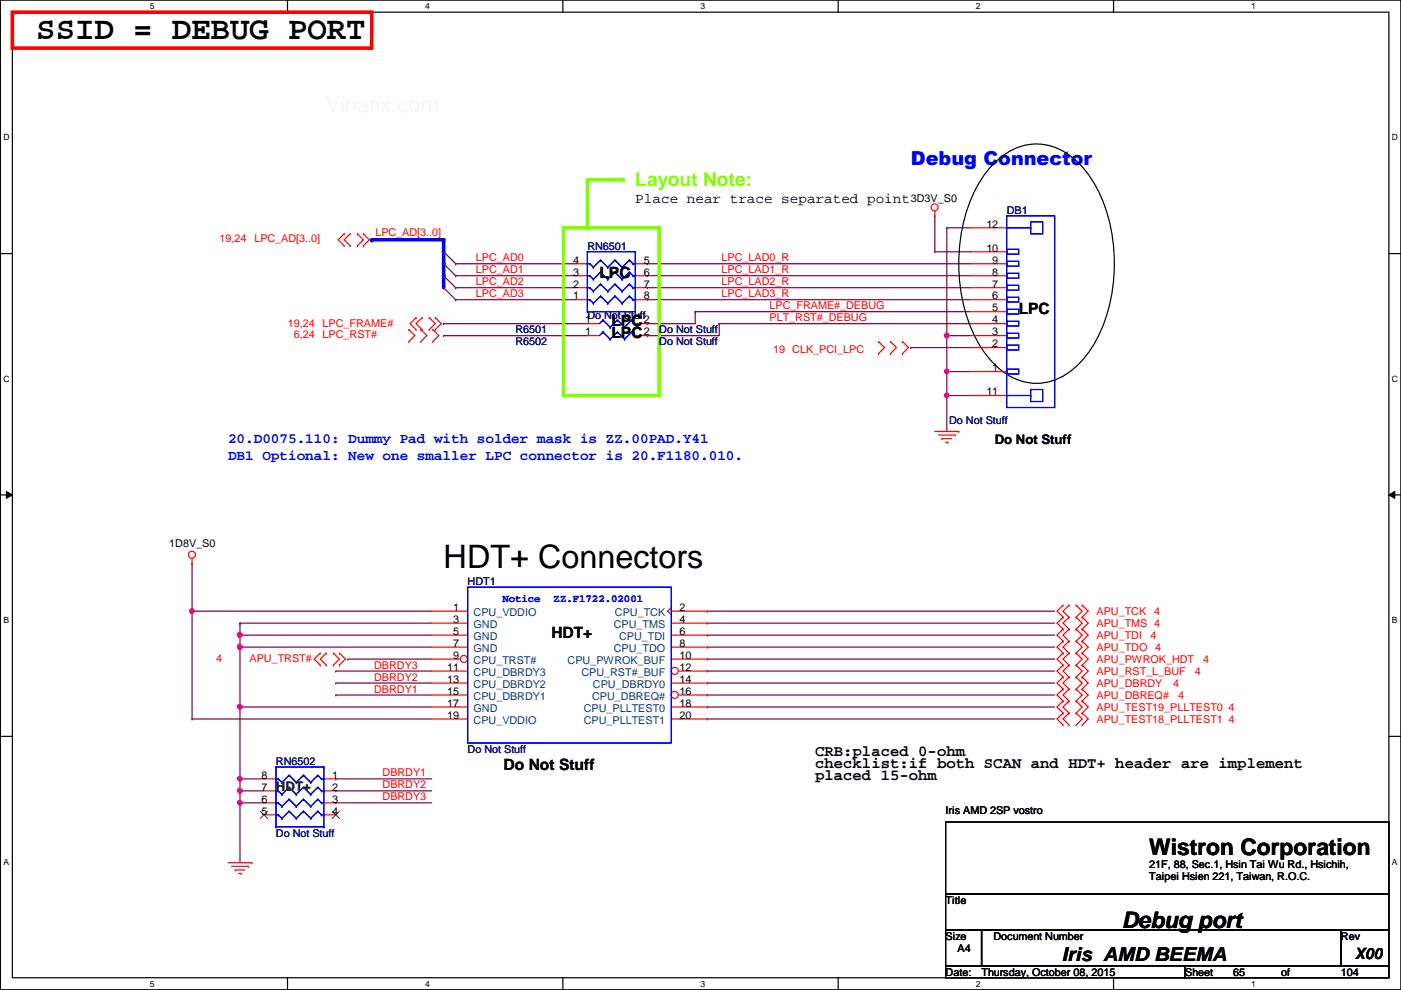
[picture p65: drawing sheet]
<svg xmlns="http://www.w3.org/2000/svg" width="297mm" height="210mm" viewBox="0 0 297 210" stroke-linecap="round" stroke-linejoin="round" font-family="sans-serif">
<defs><g id="words">
<g font-size="6.9">
<text x="7.7" y="8.3">SSID = DEBUG PORT</text>
<text x="94.1" y="120.5">HDT+ Connectors</text>
</g>
<g font-size="4.8">
<text x="243.7" y="181.3">Wistron Corporation</text>
<text x="237.8" y="196.8">Debug port</text>
</g>
<text font-size="4.1" fill="#00f" x="193.1" y="35">Debug Connector</text>
<text font-size="4.1" fill="#80ff00" x="134.7" y="39.4">Layout Note:</text>
<text font-size="4.1" x="225.1" y="203.7">Iris AMD BEEMA</text>
<g font-size="3.3">
<text x="127.1" y="59">LPC</text>
<text x="129.6" y="69.2">LPC</text>
<text x="129.6" y="71.7">LPC</text>
<text x="216" y="66.6">LPC</text>
<text x="116.9" y="135.2">HDT+</text>
<text x="172.8" y="160.2">CRB:placed 0-ohm</text>
<text x="106.8" y="163.2">Do Not Stuff</text>
<text x="172.8" y="162.8">checklist:if both SCAN and HDT+ header are implement</text>
<text x="172.8" y="165.3">placed 15-ohm</text>
<text x="287.4" y="203.2">X00</text>
</g>
<text font-size="3" x="134.7" y="43.1">Place near trace separated point</text>
<g font-size="3" fill="#00f">
<text x="48.3" y="94">20.D0075.110: Dummy Pad with solder mask is ZZ.00PAD.Y41</text>
<text x="48.3" y="97.5">DB1 Optional: New one smaller LPC connector is 20.F1180.010.</text>
</g>
<text font-size="2.8" x="210.9" y="94.1">Do Not Stuff</text>
<text font-size="2.8" fill="#008000" x="58.5" y="167.8">HDT+</text>
<g font-size="2.3">
<text x="193.1" y="42.8">3D3V_S0</text>
<text x="209.1" y="53.3">10</text>
<text x="209.1" y="48.3">12</text>
<text x="121.5" y="58.4">3</text>
<text x="121.5" y="55.9">4</text>
<text x="136.5" y="55.9">5</text>
<text x="136.5" y="58.4">6</text>
<text x="210.4" y="58.4">8</text>
<text x="210.4" y="55.9">9</text>
<text x="121.5" y="63.5">1</text>
<text x="121.5" y="61">2</text>
<text x="136.5" y="61">7</text>
<text x="136.5" y="63.5">8</text>
<text x="210.4" y="63.5">6</text>
<text x="210.4" y="61">7</text>
<text x="124" y="68.6">1</text>
<text x="124" y="71.1">1</text>
<text x="136.5" y="68.6">2</text>
<text x="136.5" y="71.1">2</text>
<text x="210.4" y="71.1">3</text>
<text x="210.4" y="68.6">4</text>
<text x="210.4" y="66">5</text>
<text x="210.4" y="73.7">2</text>
<text x="209.1" y="83.8">11</text>
<text x="210.4" y="78.7">1</text>
<text x="35.9" y="115.9">1D8V_S0</text>
<text x="96.1" y="129.5">1</text>
<text x="144.1" y="129.5">2</text>
<text x="96.1" y="132.1">3</text>
<text x="96.1" y="134.6">5</text>
<text x="96.1" y="137.2">7</text>
<text x="144.1" y="137.2">8</text>
<text x="144.1" y="134.6">6</text>
<text x="144.1" y="132.1">4</text>
<text x="94.8" y="142.2">11</text>
<text x="96.1" y="139.7">9</text>
<text x="144.1" y="142.2">12</text>
<text x="144.1" y="139.7">10</text>
<text x="94.8" y="144.8">13</text>
<text x="94.8" y="147.3">15</text>
<text x="94.8" y="149.9">17</text>
<text x="144.1" y="149.9">18</text>
<text x="144.1" y="147.3">16</text>
<text x="144.1" y="144.8">14</text>
<text x="94.8" y="152.4">19</text>
<text x="144.1" y="152.4">20</text>
<text x="55.5" y="167.6">7</text>
<text x="55.5" y="165.1">8</text>
<text x="70.4" y="165.1">1</text>
<text x="70.4" y="167.6">2</text>
<text x="55.5" y="172.7">5</text>
<text x="55.5" y="170.2">6</text>
<text x="70.4" y="170.2">3</text>
<text x="70.4" y="172.7">4</text>
<text x="200.5" y="172.6">Iris AMD 2SP vostro</text>
<text x="243.7" y="184">21F, 88, Sec.1, Hsin Tai Wu Rd., Hsichih,</text>
<text x="200.5" y="191.6">Title</text>
<text x="243.7" y="186.6">Taipei Hsien 221, Taiwan, R.O.C.</text>
<text x="200.5" y="199.2">Size</text>
<text x="203" y="201.8">A4</text>
<text x="210.6" y="199.2">Document Number</text>
<text x="284.3" y="199.2">Rev</text>
<text x="200.5" y="206.8">Date:</text>
<text x="208.1" y="206.8">Thursday, October 08, 2015</text>
<text x="251.3" y="206.8">Sheet</text>
<text x="261.4" y="206.8">65</text>
<text x="271.6" y="206.8">of</text>
<text x="284.3" y="206.8">104</text>
</g>
<g font-size="2.3" fill="#000080">
<text x="213.4" y="45.3">DB1</text>
<text x="124.5" y="52.9">RN6501</text>
<text x="109.3" y="70.7">R6501</text>
<text x="124.5" y="67.6">Do Not Stuff</text>
<text x="139.8" y="70.7">Do Not Stuff</text>
<text x="109.3" y="73.2">R6502</text>
<text x="139.8" y="73.2">Do Not Stuff</text>
<text x="201.2" y="90">Do Not Stuff</text>
<text x="99.1" y="124">HDT1</text>
<text x="99.1" y="159.6">Do Not Stuff</text>
<text x="58.5" y="162.1">RN6502</text>
<text x="58.5" y="177.4">Do Not Stuff</text>
</g>
<g font-size="2.3" fill="#f00">
<text x="46.6" y="51.4">19,24</text>
<text x="53.9" y="51.4">LPC_AD[3..0]</text>
<text x="79.6" y="50.1">LPC_AD[3..0]</text>
<text x="100.9" y="55.4">LPC_AD0</text>
<text x="100.9" y="58">LPC_AD1</text>
<text x="153" y="58">LPC_LAD1_R</text>
<text x="153" y="55.4">LPC_LAD0_R</text>
<text x="100.9" y="63">LPC_AD3</text>
<text x="100.9" y="60.5">LPC_AD2</text>
<text x="153" y="63">LPC_LAD3_R</text>
<text x="153" y="60.5">LPC_LAD2_R</text>
<text x="163.1" y="65.6">LPC_FRAME#_DEBUG</text>
<text x="61" y="69.4">19,24</text>
<text x="62.3" y="71.7">6,24</text>
<text x="68.4" y="71.7">LPC_RST#</text>
<text x="68.4" y="69.4">LPC_FRAME#</text>
<text x="163.1" y="68.1">PLT_RST#_DEBUG</text>
<text x="163.9" y="74.8">19 CLK_PCI_LPC</text>
<text x="232.5" y="130.4">APU_TCK</text>
<text x="244.7" y="130.4">4</text>
<text x="232.5" y="132.9">APU_TMS 4</text>
<text x="232.5" y="135.5">APU_TDI</text>
<text x="243.9" y="135.5">4</text>
<text x="45.8" y="140.3">4</text>
<text x="52.9" y="140.3">APU_TRST#</text>
<text x="79.3" y="141.8">DBRDY3</text>
<text x="232.5" y="138">APU_TDO</text>
<text x="232.5" y="140.5">APU_PWROK_HDT</text>
<text x="232.5" y="143.1">APU_RST_L_BUF</text>
<text x="244.9" y="138">4</text>
<text x="253.3" y="143.1">4</text>
<text x="255.1" y="140.5">4</text>
<text x="79.3" y="144.3">DBRDY2</text>
<text x="79.3" y="146.9">DBRDY1</text>
<text x="232.5" y="148.2">APU_DBREQ#</text>
<text x="232.5" y="145.6">APU_DBRDY</text>
<text x="248.7" y="145.6">4</text>
<text x="249.8" y="148.2">4</text>
<text x="232.5" y="150.7">APU_TEST19_PLLTEST0 4</text>
<text x="232.5" y="153.2">APU_TEST18_PLLTEST1 4</text>
<text x="81.1" y="164.6">DBRDY1</text>
<text x="81.1" y="167.2">DBRDY2</text>
<text x="81.1" y="169.7">DBRDY3</text>
</g>
<g font-size="2.3" fill="#004080">
<text x="100.4" y="130.6">CPU_VDDIO</text>
<text x="130.4" y="130.6">CPU_TCK</text>
<text x="100.4" y="133.2">GND</text>
<text x="100.4" y="135.7">GND</text>
<text x="130.1" y="133.2">CPU_TMS</text>
<text x="131.3" y="135.7">CPU_TDI</text>
<text x="100.4" y="138.3">GND</text>
<text x="100.4" y="140.8">CPU_TRST#</text>
<text x="100.4" y="143.3">CPU_DBRDY3</text>
<text x="120.4" y="140.8">CPU_PWROK_BUF</text>
<text x="123.3" y="143.3">CPU_RST#_BUF</text>
<text x="130.1" y="138.3">CPU_TDO</text>
<text x="100.4" y="145.9">CPU_DBRDY2</text>
<text x="100.4" y="148.4">CPU_DBRDY1</text>
<text x="125.6" y="148.4">CPU_DBREQ#</text>
<text x="125.7" y="145.9">CPU_DBRDY0</text>
<text x="100.4" y="151">GND</text>
<text x="100.4" y="153.5">CPU_VDDIO</text>
<text x="123.8" y="153.5">CPU_PLLTEST1</text>
<text x="123.8" y="151">CPU_PLLTEST0</text>
</g>
<g font-size="2.3" fill="#00f">
<text x="106.5" y="127.6">Notice</text>
<text x="117.4" y="127.6">ZZ.F1722.02001</text>
</g>
<g font-size="1.8">
<text x="31.8" y="1.9">5</text>
<text x="90.1" y="1.9">4</text>
<text x="148.5" y="1.9">3</text>
<text x="206.9" y="1.9">2</text>
<text x="265.3" y="1.9">1</text>
<text x=".7" y="29.8">D</text>
<text x="295.1" y="29.8">D</text>
<text x=".7" y="80.9">C</text>
<text x="295.1" y="80.9">C</text>
<text x=".7" y="132.1">B</text>
<text x="295.1" y="132.1">B</text>
<text x=".7" y="183.3">A</text>
<text x="295.1" y="183.3">A</text>
<text x="31.8" y="209.2">5</text>
<text x="90.1" y="209.2">4</text>
<text x="148.5" y="209.2">3</text>
<text x="206.9" y="209.2">2</text>
<text x="265.3" y="209.2">1</text>
</g>
</g></defs>
<path d="M.1 0h296.9v209.8h-296.9zM2.6 2.6h291.9v204.7h-291.9z" fill="none" stroke="#000" stroke-width=".25"/>
<g fill="#fff">
<path d="M31.8 .3h1v2h-1z"/>
<path d="M31.8 207.6h1v1.9h-1z"/>
</g>
<path d="M61 0v2.6M61 207.3v2.5" fill="none" stroke="#000" stroke-width=".25"/>
<g fill="#fff">
<path d="M90.1 .3h1v2h-1z"/>
<path d="M90.1 207.6h1v1.9h-1z"/>
</g>
<path d="M119.3 0v2.6M119.3 207.3v2.5" fill="none" stroke="#000" stroke-width=".25"/>
<g fill="#fff">
<path d="M148.5 .3h1v2h-1z"/>
<path d="M148.5 207.6h1v1.9h-1z"/>
</g>
<path d="M177.7 0v2.6M177.7 207.3v2.5" fill="none" stroke="#000" stroke-width=".25"/>
<g fill="#fff">
<path d="M206.9 .3h1v2h-1z"/>
<path d="M206.9 207.6h1v1.9h-1z"/>
</g>
<path d="M236.1 0v2.6M236.1 207.3v2.5" fill="none" stroke="#000" stroke-width=".25"/>
<g fill="#fff">
<path d="M265.3 .3h.9v2h-.9z"/>
<path d="M265.3 207.6h.9v1.9h-.9z"/>
<path d="M.7 28.2h1.3v1.9h-1.3z"/>
<path d="M295.1 28.2h1.3v1.9h-1.3z"/>
<path d="M.7 79.3h1.3v2h-1.3z"/>
<path d="M295.1 79.3h1.3v2h-1.3z"/>
</g>
<path d="M.1 53.8h2.5M294.5 53.8h2.5" fill="none" stroke="#000" stroke-width=".25"/>
<g fill="#fff">
<path d="M.7 130.5h1.2v2h-1.2z"/>
<path d="M295.1 130.5h1.2v2h-1.2z"/>
</g>
<path d="M.1 104.9h2.5M294.5 104.9h2.5" fill="none" stroke="#000" stroke-width=".25"/>
<path d="M1.4 104.2l1.2 .7-1.2 .8zM294.5 104.9l1.2-.7v1.5z" fill="#000"/>
<path d="M1.4 104.2l1.2 .7-1.2 .8zM294.5 104.9l1.2-.7v1.5z" fill="none" stroke="#000" stroke-width=".21"/>
<g fill="#fff">
<path d="M.7 181.7h1.2v2h-1.2z"/>
<path d="M295.1 181.7h1.2v2h-1.2z"/>
</g>
<path d="M.1 156.1h2.5M294.5 156.1h2.5" fill="none" stroke="#000" stroke-width=".25"/>
<g fill="none" stroke="#800040" stroke-width=".25">
<path d="M96.6 55.9h.1M96.6 55.9h25.4M137.2 63.5h.1M137.2 68.6h.1M137.2 63.5h68.6M147.4 66.1h.1M147.4 66.1v2.5h-10.2M147.4 66.1h58.4M152.5 68.6h.1M152.5 68.6h53.3M193.1 73.7h.1M193.1 73.7h12.7"/>
<path d="M200.7 71.2h.1M200.7 71.2h5.1M200.7 71.2v7.6"/>
</g>
<path d="M94.1 53.4v2.5" fill="none" stroke="#00f" stroke-width=".76"/>
<circle cx="94.1" cy="53.4" r=".38" fill="#00f"/>
<path d="M137.2 71.2h.1M137.2 71.2h15.3" fill="none" stroke="#800040" stroke-width=".25"/>
<path d="M78.8 50.8h15.3" fill="none" stroke="#00f" stroke-width=".76"/>
<circle cx="78.8" cy="50.8" r=".38" fill="#00f"/>
<path d="M198.2 53.4h.1M198.2 45.8h.1M198.2 53.4h7.6M198.2 45.8v7.6M94.1 68.6h.1M94.1 71.2h.1M94.1 68.6h30.4M94.1 71.2h30.4M152.5 68.6h.1M152.5 68.6v2.6" fill="none" stroke="#800040" stroke-width=".25"/>
<path d="M94.1 58.5v2.5" fill="none" stroke="#00f" stroke-width=".76"/>
<circle cx="94.1" cy="58.5" r=".38" fill="#00f"/>
<g fill="none" stroke="#800040" stroke-width=".25">
<path d="M96.6 58.5h.1M96.6 58.5h25.4M137.2 58.5h.1M137.2 55.9h.1M137.2 58.5h68.6M137.2 55.9h68.6M96.6 63.5h.1M96.6 61h.1M96.6 63.5h25.4M96.6 61h25.4M137.2 61h.1M137.2 61h68.6"/>
<path d="M200.7 83.9h.1M200.7 83.9v7.6"/>
</g>
<circle cx="200.7" cy="83.8" r=".49" fill="#f0f"/>
<circle cx="200.7" cy="83.8" r=".49" fill="none" stroke="#f0f" stroke-width=".25"/>
<path d="M50.9 167.7h.1M50.9 165.1h.1M50.9 167.7h5.1M50.9 165.1v2.6M71.2 170.2h.1M71.2 170.2h20.3" fill="none" stroke="#800040" stroke-width=".25"/>
<circle cx="50.9" cy="165.1" r=".49" fill="#f0f"/>
<circle cx="50.9" cy="165.1" r=".49" fill="none" stroke="#f0f" stroke-width=".25"/>
<g fill="none" stroke="#800040" stroke-width=".25">
<path d="M40.7 129.6h.1M40.7 129.6h50.8M50.9 132.1h.1M50.9 137.2h.1M50.9 132.1v2.6M50.9 137.2v12.7M149.9 139.7h.1M149.9 134.7h.1M149.9 139.7h73.7M149.9 134.7h73.7M149.9 142.3h.1M149.9 142.3h73.7"/>
<path d="M71.2 165.1h.1M71.2 167.7h.1M71.2 165.1h20.3M71.2 167.7h20.3"/>
</g>
<circle cx="50.9" cy="137.2" r=".49" fill="#f0f"/>
<circle cx="50.9" cy="137.2" r=".49" fill="none" stroke="#f0f" stroke-width=".25"/>
<path d="M40.7 119.4h.1M40.7 119.4v10.2M50.9 134.7h.1M50.9 134.7h40.6M50.9 134.7v2.5M71.2 142.3h.1M71.2 142.3h20.3M149.9 144.8h.1M149.9 144.8h73.7" fill="none" stroke="#800040" stroke-width=".25"/>
<circle cx="50.9" cy="134.6" r=".49" fill="#f0f"/>
<circle cx="50.9" cy="134.6" r=".49" fill="none" stroke="#f0f" stroke-width=".25"/>
<path d="M40.7 129.6h.1M40.7 129.6v22.8M73.7 139.7h.1M73.7 139.7h17.8" fill="none" stroke="#800040" stroke-width=".25"/>
<circle cx="40.7" cy="129.6" r=".49" fill="#f0f"/>
<circle cx="40.7" cy="129.6" r=".49" fill="none" stroke="#f0f" stroke-width=".25"/>
<g fill="none" stroke="#800040" stroke-width=".25">
<path d="M50.9 137.2h.1M50.9 137.2h40.6M149.9 137.2h.1M149.9 129.6h.1M149.9 137.2h73.7M149.9 129.6h73.7M71.2 144.8h.1M71.2 144.8h20.3M149.9 147.4h.1M149.9 152.4h.1M149.9 147.4h73.7M149.9 152.4h73.7"/>
<path d="M50.9 170.2h.1M50.9 170.2v12.7"/>
</g>
<circle cx="50.9" cy="170.2" r=".49" fill="#f0f"/>
<circle cx="50.9" cy="170.2" r=".49" fill="none" stroke="#f0f" stroke-width=".25"/>
<g fill="none" stroke="#800040" stroke-width=".25">
<path d="M50.9 132.1h.1M50.9 132.1h40.6M149.9 132.1h.1M149.9 132.1h73.7M40.7 152.4h.1M40.7 152.4h50.8M50.9 149.9h.1M50.9 149.9h40.6M50.9 149.9v15.2M71.2 147.4h.1M71.2 147.4h20.3M149.9 149.9h.1"/>
<path d="M149.9 149.9h73.7M50.9 165.1h.1M50.9 165.1h5.1"/>
</g>
<circle cx="50.9" cy="149.9" r=".49" fill="#f0f"/>
<circle cx="50.9" cy="149.9" r=".49" fill="none" stroke="#f0f" stroke-width=".25"/>
<path d="M50.9 170.2h.1M50.9 167.7h.1M50.9 170.2h5.1M50.9 167.7v2.5" fill="none" stroke="#800040" stroke-width=".25"/>
<circle cx="50.9" cy="167.7" r=".49" fill="#f0f"/>
<circle cx="50.9" cy="167.7" r=".49" fill="none" stroke="#f0f" stroke-width=".25"/>
<path d="M94.1 50.8v2.6" fill="none" stroke="#00f" stroke-width=".76"/>
<circle cx="94.1" cy="50.8" r=".38" fill="#00f"/>
<path d="M94.1 55.9v2.6" fill="none" stroke="#00f" stroke-width=".76"/>
<circle cx="94.1" cy="55.9" r=".38" fill="#00f"/>
<path d="M200.7 48.3h.1M200.7 48.3h5.1M200.7 48.3v22.9M200.7 78.8h.1M200.7 71.2h.1M200.7 78.8h5.1" fill="none" stroke="#800040" stroke-width=".25"/>
<circle cx="200.7" cy="71.1" r=".49" fill="#f0f"/>
<circle cx="200.7" cy="71.1" r=".49" fill="none" stroke="#f0f" stroke-width=".25"/>
<path d="M200.7 78.8h.1M200.7 78.8v5.1M200.7 83.9h.1M200.7 83.9h5.1" fill="none" stroke="#800040" stroke-width=".25"/>
<circle cx="200.7" cy="78.8" r=".49" fill="#f0f"/>
<circle cx="200.7" cy="78.8" r=".49" fill="none" stroke="#f0f" stroke-width=".25"/>
<g fill="none" stroke="#f00" stroke-width=".25">
<path d="M73 52.1h.1M73 49.6h.1M73 49.6l-1.3 1.2 1.3 1.3M74.2 49.6h.1M74.2 52.1h.1M74.2 49.6l-1.2 1.2 1.2 1.3M75.8 52.1h.1M75.8 49.6h.1M75.8 49.6l1.2 1.2-1.2 1.3M77 52.1h.1M77 49.6h.1M77 49.6l1.3 1.2-1.3 1.3"/>
<path d="M198.2 45.8h.1M198.2 44.7v1.1M86.7 72.4h.1M86.7 69.9h.1M86.7 69.9l1.3 1.3-1.3 1.2M88.2 69.9h.1M88.2 67.4h.1M88.2 67.4l-1.3 1.2 1.3 1.3M89.2 69.9h.1M89.2 72.4h.1M89.2 69.9l1.3 1.3-1.3 1.2M89.5 69.9h.1"/>
<path d="M89.5 67.4h.1M89.5 67.4l-1.3 1.2 1.3 1.3M91 67.4h.1M91 69.9h.1M91 67.4l1.3 1.2-1.3 1.3M91.8 72.4h.1M91.8 69.9h.1M91.8 69.9l1.2 1.3-1.2 1.2M92.3 69.9h.1M92.3 67.4h.1M92.3 67.4l1.3 1.2-1.3 1.3M186.3 75h.1"/>
<path d="M186.3 72.4h.1M186.3 72.4l1.2 1.3-1.2 1.3M188.8 72.4h.1M188.8 75h.1M188.8 72.4l1.3 1.3-1.3 1.3M191.3 75h.1M191.3 72.4h.1M191.3 72.4l1.3 1.3-1.3 1.3M198.2 91.5h5.1M199 92.2h3.5M199.7 93h.1M199.7 93h2.1"/>
<path d="M200.5 93.8h.5M201 93.8h.1M202.5 92.2h.1M203.3 91.5h.1M40.7 119.4h.1M40.7 118.4v1M67.9 138.5h.1M67.9 138.5l-1.3 1.2 1.3 1.3M69.2 138.5h.1M69.2 138.5l-1.3 1.2 1.3 1.3M70.7 138.5h.1M70.7 138.5l1.3 1.2-1.3 1.3"/>
<path d="M72 138.5h.1M72 138.5l1.2 1.2-1.2 1.3M225.4 138.5h.1M225.4 135.9h.1M225.4 130.9h.1M225.4 128.3h.1M225.4 133.4h.1M225.4 135.9l-1.3 1.3 1.3 1.3M225.4 138.5l-1.3 1.2 1.3 1.3M225.4 128.3l-1.3 1.3 1.3 1.3M225.4 130.9l-1.3 1.2 1.3 1.3M225.4 133.4l-1.3 1.3 1.3 1.2"/>
<path d="M226.6 138.5h.1M226.6 135.9h.1M226.6 130.9h.1M226.6 128.3h.1M226.6 133.4h.1M226.6 135.9l-1.2 1.3 1.2 1.3M226.6 138.5l-1.2 1.2 1.2 1.3M226.6 128.3l-1.2 1.3 1.2 1.3M226.6 130.9l-1.2 1.2 1.2 1.3M226.6 133.4l-1.2 1.3 1.2 1.2M228.2 135.9h.1M228.2 138.5h.1"/>
<path d="M228.2 128.3h.1M228.2 130.9h.1M228.2 133.4h.1M228.2 135.9l1.2 1.3-1.2 1.3M228.2 138.5l1.2 1.2-1.2 1.3M228.2 128.3l1.2 1.3-1.2 1.3M228.2 130.9l1.2 1.2-1.2 1.3M228.2 133.4l1.2 1.3-1.2 1.2M229.4 138.5h.1M229.4 135.9h.1M229.4 130.9h.1M229.4 128.3h.1"/>
<path d="M229.4 133.4h.1M229.4 135.9l1.3 1.3-1.3 1.3M229.4 138.5l1.3 1.2-1.3 1.3M229.4 128.3l1.3 1.3-1.3 1.3M229.4 130.9l1.3 1.2-1.3 1.3M229.4 133.4l1.3 1.3-1.3 1.2M67.9 141h.1M69.2 141h.1M70.7 141h.1M72 141h.1M225.4 151.2h.1M225.4 148.6h.1"/>
<path d="M225.4 153.7h.1M225.4 141h.1M225.4 143.6h.1M225.4 146.1h.1M225.4 148.6l-1.3 1.3 1.3 1.3M225.4 151.2l-1.3 1.2 1.3 1.3M225.4 141l-1.3 1.3 1.3 1.3M225.4 146.1l-1.3 1.3 1.3 1.2M225.4 143.6l-1.3 1.2 1.3 1.3M226.6 151.2h.1M226.6 148.6h.1M226.6 153.7h.1"/>
<path d="M226.6 141h.1M226.6 143.6h.1M226.6 146.1h.1M226.6 148.6l-1.2 1.3 1.2 1.3M226.6 151.2l-1.2 1.2 1.2 1.3M226.6 141l-1.2 1.3 1.2 1.3M226.6 146.1l-1.2 1.3 1.2 1.2M226.6 143.6l-1.2 1.2 1.2 1.3M228.2 148.6h.1M228.2 151.2h.1M228.2 153.7h.1M228.2 141h.1"/>
<path d="M228.2 143.6h.1M228.2 146.1h.1M228.2 148.6l1.2 1.3-1.2 1.3M228.2 151.2l1.2 1.2-1.2 1.3M228.2 141l1.2 1.3-1.2 1.3M228.2 146.1l1.2 1.3-1.2 1.2M228.2 143.6l1.2 1.2-1.2 1.3M229.4 151.2h.1M229.4 148.6h.1M229.4 153.7h.1M229.4 141h.1M229.4 143.6h.1"/>
<path d="M229.4 146.1h.1M229.4 148.6l1.3 1.3-1.3 1.3M229.4 151.2l1.3 1.2-1.3 1.3M229.4 141l1.3 1.3-1.3 1.3M229.4 146.1l1.3 1.3-1.3 1.2M229.4 143.6l1.3 1.2-1.3 1.3M48.3 182.9h5.1M49.1 183.7h3.6M49.9 184.4h.1M49.9 184.4h2M50.6 185.2h.5M51.1 185.2h.1"/>
<path d="M52.7 183.7h.1M53.4 182.9h.1"/>
<circle cx="198.2" cy="44" r=".75"/>
<circle cx="40.7" cy="117.6" r=".75"/>
</g>
<path d="M94.1 53.4l2.5 2.5M94.1 55.9l2.5 2.6M94.1 58.5l2.5 2.5M96.6 55.9h.1M96.6 58.5h.1M94.1 61l2.5 2.5M96.6 61h.1M96.6 63.5h.1" fill="none" stroke="#800040" stroke-width=".25"/>
<path d="M200.5 174.3h94v15.2h-94zM200.5 189.5h94v7.6h-94zM200.5 197.1h7.6v7.7h-7.6zM208.1 197.1h76.2v7.7h-76.2zM284.3 197.1h10.2v7.7h-10.2zM200.5 204.8h50.8v2.5h-50.8zM251.3 204.8h43.2v2.5h-43.2z" fill="none" stroke="#000" stroke-width=".25"/>
<path d="M2.6 2.6h76.2v7.6h-76.2z" fill="none" stroke="#f00" stroke-width=".76"/>
<path d="M124.5 38.1v10.2M119.5 48.3h20.3v35.6h-20.3z" fill="none" stroke="#80ff00" stroke-width=".76"/>
<circle cx="124.5" cy="48.3" r=".38" fill="#80ff00"/>
<path d="M124.5 38.1h7.7" fill="none" stroke="#80ff00" stroke-width=".76"/>
<circle cx="132.2" cy="38.1" r=".38" fill="#80ff00"/>
<path d="M210.7 34.7a11.8 11.8 0 0 1 14.5-2.8 22.1 22.1 0 0 1 9.6 13.6 36.3 36.3 0 0 1-2.9 27.6 15.7 15.7 0 0 1-10.7 8.1 12.7 12.7 0 0 1-11.6-5.3 32.7 32.7 0 0 1-6.3-22.2 30 30 0 0 1 7.4-19z" fill="none" stroke="#000" stroke-width=".25"/>
<g fill="none" stroke="#f00" stroke-width=".25">
<path d="M122 58.5h2.5M122 55.9h2.5M134.7 58.5h2.5M134.7 55.9h2.5M205.8 58.5h7.6M205.8 55.9h7.6M205.8 53.4h7.6M205.8 48.3h7.6M122 63.5h2.5M122 61h2.5M124.5 71.2h2.6M124.5 68.6h2.6"/>
<path d="M134.7 71.2h2.5M134.7 68.6h2.5M134.7 63.5h2.5M134.7 61h2.5M205.8 78.8h7.6M205.8 73.7h7.6M205.8 71.2h7.6M205.8 68.6h7.6M205.8 66.1h7.6M205.8 63.5h7.6M205.8 61h7.6M205.8 83.9h7.6"/>
<path d="M91.5 129.6h7.6M91.5 132.1h7.6M91.5 134.7h7.6M91.5 137.2h7.6M56 165.1h2.5M56 167.7h2.5M56 170.2h2.5M56 172.8h2.5M68.7 165.1h2.5M68.7 167.7h2.5M68.7 170.2h2.5M68.7 172.8h2.5"/>
</g>
<g fill="none" stroke="#00f" stroke-width=".25">
<path d="M124.5 55.9h.1M124.5 53.4h.1M124.5 58.5h.5M124.5 55.9h.5M124.5 53.4h10.2M124.5 53.4v12.7M125 58.5h.1M125 55.9h.1M125 58.5l.8 .7M125 55.9l.8 .8M125.8 59.2h.1M125.8 56.7h.1"/>
<path d="M127.3 57.7h.1M127.3 55.2h.1M127.3 57.7l-1.5 1.5M127.3 57.7l1.6 1.5M127.3 55.2l1.6 1.5M127.3 55.2l-1.5 1.5M128.9 59.2h.1M128.9 56.7h.1M130.4 57.7h.1M130.4 55.2h.1M130.4 57.7l-1.5 1.5M130.4 57.7l1.5 1.5"/>
<path d="M130.4 55.2l1.5 1.5M130.4 55.2l-1.5 1.5M131.9 59.2h.1M131.9 56.7h.1M133.4 57.7h.1M133.4 55.2h.1M133.4 57.7l-1.5 1.5M133.4 57.7l.8 .8M133.4 55.2l.8 .7M133.4 55.2l-1.5 1.5M134.2 58.5h.1M134.2 55.9h.1"/>
<path d="M134.2 58.5h.5M134.2 55.9h.5M134.7 58.5h.1M134.7 53.4h.1M134.7 53.4v12.7M213.4 58h2.6v1h-2.6zM213.4 55.4h2.6v1h-2.6zM213.4 52.9h2.6v1h-2.6zM213.4 45.8h10.2v40.6h-10.2zM213.4 48.3h5.1M218.5 47h2.6v2.6h-2.6zM218.5 48.3h.1"/>
<path d="M124.5 61h.1M124.5 66.1h.1M124.5 63.5h.5M124.5 61h.5M124.5 66.1h10.2M125 63.5h.1M125 61h.1M125 63.5l.8 .8M125 61l.8 .8M125.8 64.3h.1M125.8 61.8h.1M127.3 62.8h.1"/>
<path d="M127.3 60.2h.1M127.3 62.8l-1.5 1.5M127.3 62.8l1.6 1.5M127.3 60.2l1.6 1.6M127.3 60.2l-1.5 1.6M127.8 67.9h.1M127.8 70.4h.1M127.8 67.9l-.7 .7M127.8 67.9l1.6 1.5M127.8 70.4l-.7 .8M127.8 70.4l1.6 1.5M128.9 64.3h.1"/>
<path d="M128.9 61.8h.1M129.4 69.4h.1M129.4 71.9h.1M130.4 62.8h.1M130.4 60.2h.1M130.4 62.8l-1.5 1.5M130.4 62.8l1.5 1.5M130.4 60.2l1.5 1.6M130.4 60.2l-1.5 1.6M130.9 67.9h.1M130.9 70.4h.1M130.9 67.9l-1.5 1.5"/>
<path d="M130.9 67.9l1.5 1.5M130.9 70.4l-1.5 1.5M130.9 70.4l1.5 1.5M131.9 64.3h.1M131.9 61.8h.1M132.4 69.4h.1M132.4 71.9h.1M133.4 62.8h.1M133.4 60.2h.1M133.4 62.8l-1.5 1.5M133.4 62.8l.8 .7M133.4 60.2l.8 .8"/>
<path d="M133.4 60.2l-1.5 1.6M133.9 67.9h.1M133.9 70.4h.1M133.9 67.9l-1.5 1.5M133.9 67.9l.8 .7M133.9 70.4l-1.5 1.5M133.9 70.4l.8 .8M134.2 63.5h.1M134.2 61h.1M134.2 63.5h.5M134.2 61h.5M134.7 63.5h.1"/>
<path d="M134.7 66.1h.1M134.7 68.6h.1M134.7 71.2h.1M213.4 78.3h2.6v1h-2.6zM213.4 73.2h2.6v1h-2.6zM213.4 70.7h2.6v1h-2.6zM213.4 68.1h2.6v1h-2.6zM213.4 65.6h2.6v1h-2.6zM213.4 63h2.6v1.1h-2.6zM213.4 60.5h2.6v1h-2.6zM213.4 83.9h5.1M218.5 82.6h2.6v2.5h-2.6z"/>
<path d="M218.5 83.9h.1M58.5 165.1h.1M58.5 170.2h.1M58.5 175.3h.1M58.5 162.6h.1M58.5 165.1h.5M58.5 167.7h.5M58.5 170.2h.5M58.5 172.8h.5M58.5 175.3h10.2M58.5 162.6v12.7M58.5 162.6h10.2"/>
<path d="M59 165.1h.1M59 167.7h.1M59 170.2h.1M59 172.8h.1M59 165.1l.8 .8M59 167.7l.8 .7M59 170.2l.8 .8M59 172.8l.8 .7M59.8 165.9h.1M59.8 168.4h.1M59.8 171h.1M59.8 173.5h.1"/>
<path d="M61.3 164.4h.1M61.3 166.9h.1M61.3 169.5h.1M61.3 172h.1M61.3 164.4l1.5 1.5M61.3 164.4l-1.5 1.5M61.3 166.9l-1.5 1.5M61.3 166.9l1.5 1.5M61.3 169.5l1.5 1.5M61.3 169.5l-1.5 1.5M61.3 172l-1.5 1.5M61.3 172l1.5 1.5"/>
<path d="M62.8 165.9h.1M62.8 168.4h.1M62.8 171h.1M62.8 173.5h.1M64.3 164.4h.1M64.3 166.9h.1M64.3 169.5h.1M64.3 172h.1M64.3 164.4l1.6 1.5M64.3 164.4l-1.5 1.5M64.3 166.9l-1.5 1.5M64.3 166.9l1.6 1.5"/>
<path d="M64.3 169.5l1.6 1.5M64.3 169.5l-1.5 1.5M64.3 172l-1.5 1.5M64.3 172l1.6 1.5M65.9 165.9h.1M65.9 168.4h.1M65.9 171h.1M65.9 173.5h.1M67.4 164.4h.1M67.4 166.9h.1M67.4 169.5h.1M67.4 172h.1"/>
<path d="M67.4 164.4l.8 .7M67.4 164.4l-1.5 1.5M67.4 166.9l-1.5 1.5M67.4 166.9l.8 .8M67.4 169.5l.8 .7M67.4 169.5l-1.5 1.5M67.4 172l-1.5 1.5M67.4 172l.8 .8M68.2 165.1h.1M68.2 167.7h.1M68.2 170.2h.1M68.2 172.8h.1"/>
<path d="M68.2 165.1h.5M68.2 167.7h.5M68.2 170.2h.5M68.2 172.8h.5M68.7 167.7h.1M68.7 172.8h.1M68.7 162.6h.1M68.7 175.3h.1M68.7 162.6v12.7"/>
</g>
<path d="M55.2 172l1.6 1.6M56.7 172l-1.5 1.6M70.4 172l1.6 1.6M72 172l-1.6 1.6" fill="none" stroke="#804000" stroke-width=".21"/>
<circle cx="98.4" cy="139.7" r=".75" fill="#fff"/>
<g fill="none" stroke="#f00" stroke-width=".25">
<path d="M91.5 139.7h6.1M91.5 142.3h7.6M91.5 144.8h7.6M91.5 147.4h7.6M91.5 149.9h7.6M91.5 152.4h7.6M142.3 149.9h7.6M142.3 152.4h7.6"/>
<circle cx="98.4" cy="139.7" r=".75"/>
</g>
<circle cx="143.1" cy="147.3" r=".75" fill="#fff"/>
<g fill="none" stroke="#f00" stroke-width=".25">
<path d="M142.3 144.8h7.6M143.8 147.4h6.1"/>
<circle cx="143.1" cy="147.3" r=".75"/>
</g>
<circle cx="143.1" cy="142.3" r=".75" fill="#fff"/>
<g fill="none" stroke="#f00" stroke-width=".25">
<path d="M142.3 139.7h7.6M142.3 137.2h7.6M142.3 134.7h7.6M142.3 132.1h7.6M142.3 128.8l-.7 .8 .7 .7M142.3 129.6h7.6M143.8 142.3h6.1"/>
<circle cx="143.1" cy="142.3" r=".75"/>
</g>
<path d="M99.1 124.5h43.2v33h-43.2z" fill="none" stroke="#00f" stroke-width=".25"/>
<circle cx="200.7" cy="83.8" r=".49" fill="#f0f"/>
<circle cx="200.7" cy="83.8" r=".49" fill="none" stroke="#f0f" stroke-width=".25"/>
<circle cx="50.9" cy="165.1" r=".49" fill="#f0f"/>
<circle cx="50.9" cy="165.1" r=".49" fill="none" stroke="#f0f" stroke-width=".25"/>
<circle cx="50.9" cy="137.2" r=".49" fill="#f0f"/>
<circle cx="50.9" cy="137.2" r=".49" fill="none" stroke="#f0f" stroke-width=".25"/>
<circle cx="50.9" cy="134.6" r=".49" fill="#f0f"/>
<circle cx="50.9" cy="134.6" r=".49" fill="none" stroke="#f0f" stroke-width=".25"/>
<circle cx="40.7" cy="129.6" r=".49" fill="#f0f"/>
<circle cx="40.7" cy="129.6" r=".49" fill="none" stroke="#f0f" stroke-width=".25"/>
<circle cx="50.9" cy="170.2" r=".49" fill="#f0f"/>
<circle cx="50.9" cy="170.2" r=".49" fill="none" stroke="#f0f" stroke-width=".25"/>
<circle cx="50.9" cy="149.9" r=".49" fill="#f0f"/>
<circle cx="50.9" cy="149.9" r=".49" fill="none" stroke="#f0f" stroke-width=".25"/>
<circle cx="50.9" cy="167.7" r=".49" fill="#f0f"/>
<circle cx="50.9" cy="167.7" r=".49" fill="none" stroke="#f0f" stroke-width=".25"/>
<circle cx="200.7" cy="71.1" r=".49" fill="#f0f"/>
<circle cx="200.7" cy="71.1" r=".49" fill="none" stroke="#f0f" stroke-width=".25"/>
<circle cx="200.7" cy="78.8" r=".49" fill="#f0f"/>
<circle cx="200.7" cy="78.8" r=".49" fill="none" stroke="#f0f" stroke-width=".25"/>
<use href="#words"/>
</svg>
